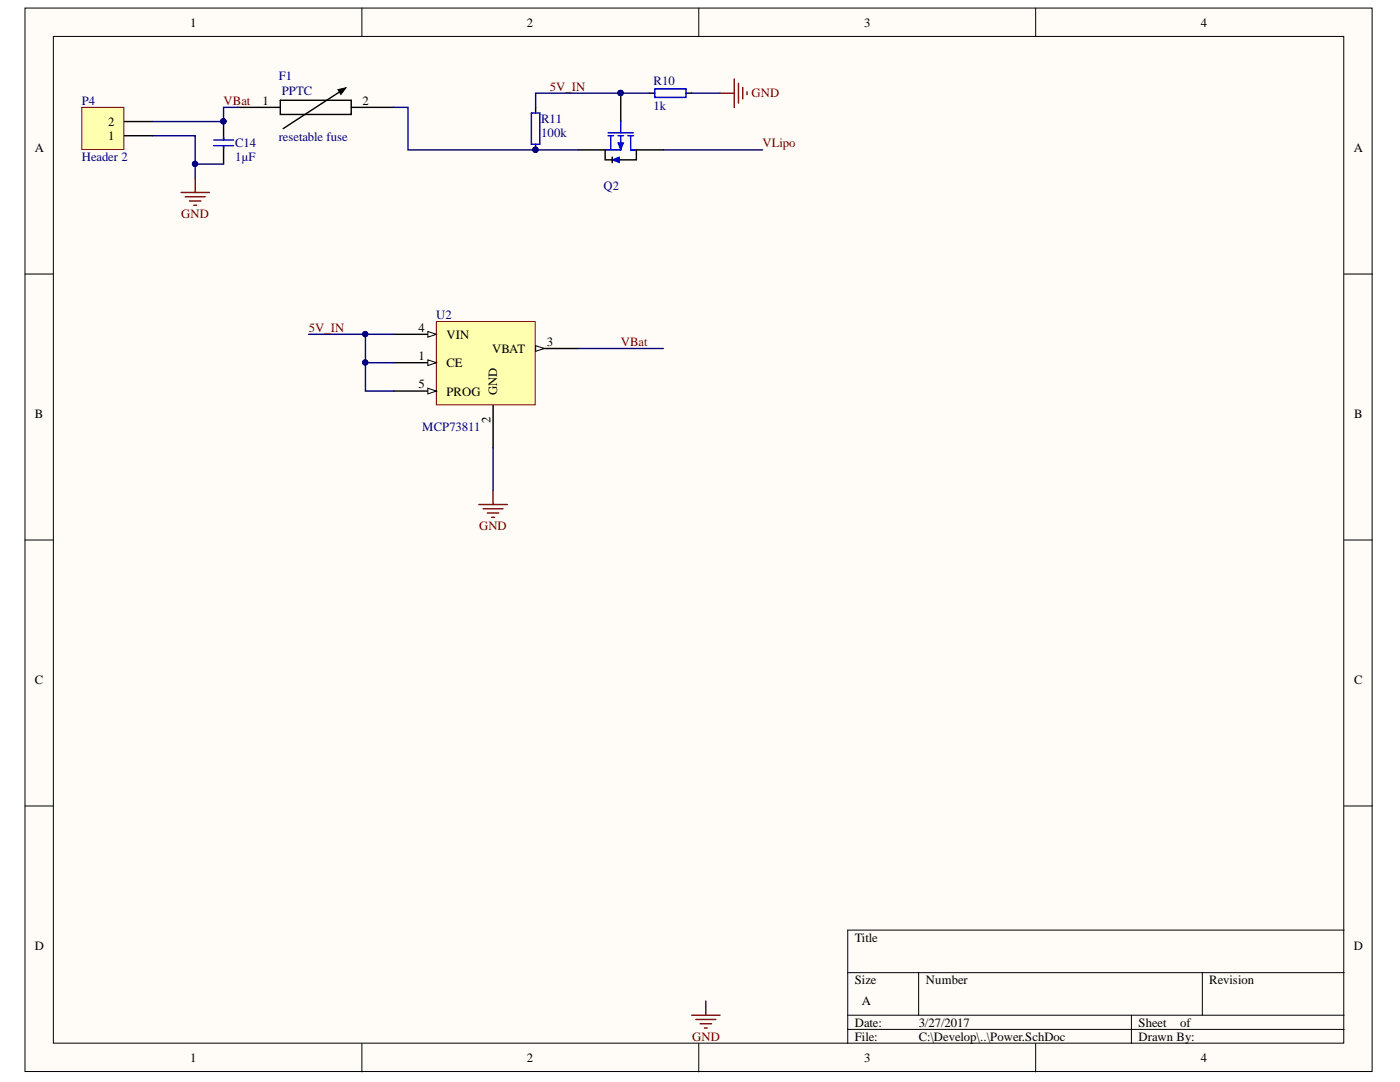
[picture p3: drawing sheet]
<svg xmlns="http://www.w3.org/2000/svg" width="279mm" height="216mm" viewBox="0 0 279 216" stroke-linecap="round" stroke-linejoin="round" font-family="sans-serif">
<defs><g id="words">
<g font-size="2.5">
<text x="38" y="5.3">1</text>
<text x="105.2" y="5.3">2</text>
<text x="172.4" y="5.3">3</text>
<text x="239.6" y="5.3">4</text>
<text x="52.4" y="20.9">1</text>
<text x="72.4" y="20.9">2</text>
<text x="21.6" y="28">1</text>
<text x="21.6" y="25.1">2</text>
<text x="6.9" y="30.4">A</text>
<text x="270.2" y="30.4">A</text>
<text x="83.5" y="66.2">4</text>
<text x="83.5" y="71.8">1</text>
<text x="89.1" y="67.6">VIN</text>
<text x="98.2" y="70.4">VBAT</text>
<text x="109.1" y="69">3</text>
<text x="83.5" y="77.5">5</text>
<text x="89.1" y="73.3">CE</text>
<text x="6.9" y="83.5">B</text>
<text x="89.1" y="78.9">PROG</text>
<text x="99.2" y="78.8" transform="rotate(-90 99.2 78.8)">GND</text>
<text x="270.2" y="83.5">B</text>
<text x="97.9" y="84.4" transform="rotate(-90 97.9 84.4)">2</text>
<text x="6.9" y="136.6">C</text>
<text x="270.2" y="136.6">C</text>
<text x="6.9" y="189.6">D</text>
<text x="170.6" y="187.9">Title</text>
<text x="270.2" y="189.6">D</text>
<text x="170.6" y="196.4">Size</text>
<text x="184.8" y="196.4">Number</text>
<text x="241.3" y="196.4">Revision</text>
<text x="172" y="200.6">A</text>
<text x="170.6" y="204.9">Date:</text>
<text x="170.6" y="207.6">File:</text>
<text x="183.4" y="204.9">3/27/2017</text>
<text x="183.4" y="207.6">C:\Develop\..\Power.SchDoc</text>
<text x="227.2" y="204.9">Sheet</text>
<text x="227.2" y="207.6">Drawn By:</text>
<text x="235.5" y="204.9">of</text>
<text x="38" y="212">1</text>
<text x="105.2" y="212">2</text>
<text x="172.4" y="212">3</text>
<text x="239.6" y="212">4</text>
</g>
<g font-size="2.5" fill="#000080">
<text x="55.6" y="16">F1</text>
<text x="130.4" y="16.9">R10</text>
<text x="16.3" y="20.9">P4</text>
<text x="56.2" y="18.9">PPTC</text>
<text x="130.4" y="22">1k</text>
<text x="46.9" y="29.4">C14</text>
<text x="55.6" y="28.2">resetable fuse</text>
<text x="108" y="24.6">R11</text>
<text x="108" y="27.4">100k</text>
<text x="16.3" y="32.2">Header 2</text>
<text x="46.9" y="32.2">1µF</text>
<text x="120.5" y="37.9">Q2</text>
<text x="87.1" y="63.6">U2</text>
<text x="84.3" y="85.9">MCP73811</text>
</g>
<g font-size="2.5" fill="#800000">
<text x="44.6" y="20.9">VBat</text>
<text x="109.7" y="18.1">5V_IN</text>
<text x="150" y="19.4">GND</text>
<text x="152.2" y="29.4">VLipo</text>
<text x="36.2" y="43.5">GND</text>
<text x="61.6" y="66.2">5V_IN</text>
<text x="123.9" y="69">VBat</text>
<text x="95.6" y="105.8">GND</text>
<text x="138.1" y="207.6">GND</text>
</g>
</g></defs>
<g fill="#fffcf8" stroke="#000" stroke-width=".2">
<path d="M5 1.6h268.8v212.2h-268.8z"/>
<path d="M10.6 7.3h257.6v200.9h-257.6z"/>
</g>
<g fill="none" stroke="#000" stroke-width=".2">
<path d="M67.4 17.9l1.7-.4-1.1 1.3zM72.2 1.6v5.7M139.5 1.6v5.7M206.7 1.6v5.7M5 54.7h5.6M268.3 54.7h5.6M5 107.8h5.6M268.3 107.8h5.6M5 160.8h5.6M268.3 160.8h5.6M169.2 194.1h99.1M183.3 194.1v8.5"/>
<path d="M240 194.1v8.5M268.3 185.6h-99.1v22.6M72.2 208.2v5.7M139.5 208.2v5.7M169.2 202.6h99.1M169.2 205.4h99.1M206.7 208.2v5.7M225.8 202.6v5.6"/>
</g>
<path d="M36.1 38.4h5.7M37 39.3h3.9M39 35.6v2.8M37.8 40.1h2.3M38.7 41h.5" fill="none" stroke="#800000" stroke-width=".28"/>
<path d="M30.5 27.1h8.5v8.5" fill="none" stroke="#000080" stroke-width=".28"/>
<circle cx="38.9" cy="32.7" r=".52" fill="#000080" stroke="#000080" stroke-width=".2"/>
<path d="M68.7 17.7l-12.2 8M47.5 21.4h8.4M55.9 20h14.2v2.8h-14.2zM70.1 21.4h8.5" fill="none" stroke="#000" stroke-width=".28"/>
<path d="M67.4 17.9l1.7-.4-1.1 1.3z" fill="#000"/>
<path d="M16.3 21.4h8.4v8.4h-8.4z" fill="#ffffb0" stroke="#800000" stroke-width=".2"/>
<path d="M24.8 27.1h5.7M24.8 24.3h5.7" fill="none" stroke="#000" stroke-width=".28"/>
<path d="M47.5 21.4h-2.9v2.9h-14.1M132.4 29.9h19.8" fill="none" stroke="#000080" stroke-width=".28"/>
<circle cx="44.6" cy="24.2" r=".52" fill="#000080" stroke="#000080" stroke-width=".2"/>
<path d="M140.9 199.7v2.9M138 202.6h5.7M138.9 203.4h4M139.7 204.3h2.3M140.6 205.1h.6" fill="none" stroke="#800000" stroke-width=".28"/>
<path d="M87.1 64.2h19.7v16.6h-19.7z" fill="#ffffb0" stroke="#800000" stroke-width=".2"/>
<path d="M78.6 66.7h8.5" fill="none" stroke="#000" stroke-width=".28"/>
<path d="M85.4 66.1l1.7 .6-1.7 .6z" fill="#fffcf8"/>
<path d="M85.4 66.1l1.7 .6-1.7 .6z" fill="none" stroke="#000" stroke-width=".2"/>
<path d="M78.6 78h8.5" fill="none" stroke="#000" stroke-width=".28"/>
<path d="M85.4 77.5l1.7 .5-1.7 .6z" fill="#fffcf8"/>
<path d="M85.4 77.5l1.7 .5-1.7 .6z" fill="none" stroke="#000" stroke-width=".2"/>
<path d="M78.6 72.4h8.5" fill="none" stroke="#000" stroke-width=".28"/>
<path d="M85.4 71.8l1.7 .6-1.7 .5z" fill="#fffcf8"/>
<path d="M85.4 71.8l1.7 .6-1.7 .5z" fill="none" stroke="#000" stroke-width=".2"/>
<path d="M106.9 69.5h8.5" fill="none" stroke="#000" stroke-width=".28"/>
<path d="M106.9 69l1.7 .5-1.7 .6z" fill="#fffcf8"/>
<path d="M106.9 69l1.7 .5-1.7 .6z" fill="none" stroke="#000" stroke-width=".2"/>
<path d="M123.9 18.6v5.7M115.4 29.9h5.7M126.7 29.9h5.7M98.4 80.9v8.5" fill="none" stroke="#000" stroke-width=".28"/>
<path d="M61.6 66.7h17M115.4 69.5h17M98.4 89.4v8.4" fill="none" stroke="#000080" stroke-width=".28"/>
<g fill="#000080" stroke="#000080" stroke-width=".2">
<circle cx="72.9" cy="66.7" r=".52"/>
<circle cx="123.8" cy="18.5" r=".52"/>
</g>
<path d="M98.4 97.8v2.9M95.6 100.7h5.6M96.4 101.5h4M97.3 102.4h2.2M98.1 103.2h.6" fill="none" stroke="#800000" stroke-width=".28"/>
<path d="M121.3 26.5h5.1M121.3 27.1h1.2M121.9 27.1v2.8M123.3 27.1h1.2M123.9 24.3v2.2M123.9 27.1v2.8h-2.8M125.3 27.1h1.1M125.9 27.1v2.8" fill="none" stroke="#00f" stroke-width=".28"/>
<path d="M123.3 28.5h1.2l-.6 1.4z" fill="#00f"/>
<path d="M123.3 28.5h1.2l-.6 1.4z" fill="none" stroke="#00f" stroke-width=".2"/>
<path d="M125.9 29.9h.8" fill="none" stroke="#00f" stroke-width=".28"/>
<path d="M122.2 31.9l1.4-.6v1.2z" fill="#00f"/>
<path d="M122.2 31.9l1.4-.6v1.2z" fill="none" stroke="#00f" stroke-width=".2"/>
<path d="M129.5 18.6h1.2M136.9 18.6h1.1M44.6 24.3v3.6M44.6 29.1v3.6M106.9 21.4v1.2M106.9 28.8v1.1M120.8 29.9v2h1.4M122.2 31.3v1.2M127 29.9v2h-3.4" fill="none" stroke="#000" stroke-width=".28"/>
<g fill="#000080" stroke="#000080" stroke-width=".2">
<circle cx="123.8" cy="18.5" r=".52"/>
<circle cx="106.9" cy="29.9" r=".52"/>
<circle cx="44.6" cy="24.2" r=".52"/>
<circle cx="38.9" cy="32.7" r=".52"/>
<circle cx="72.9" cy="72.3" r=".52"/>
<circle cx="72.9" cy="66.7" r=".52"/>
</g>
<path d="M130.7 17.7h6.2v1.7h-6.2zM42.6 27.9h4M42.6 29.1h4M44.6 27.4v.5M44.6 29.1v.5M106.1 22.6h1.6v6.2h-1.6z" fill="none" stroke="#00f" stroke-width=".28"/>
<path d="M129.5 18.6h-22.6v2.8M138 18.6h5.7M39 32.7h5.6M78.6 21.4h2.8v8.5h34M72.9 66.7v11.3h5.7M72.9 72.4h5.7" fill="none" stroke="#000080" stroke-width=".28"/>
<path d="M143.7 18.6h2.8M146.5 15.8v5.6M147.4 16.6v4M148.2 17.5v2.2M149.1 18.3v.6" fill="none" stroke="#800000" stroke-width=".28"/>
<use href="#words"/>
</svg>
